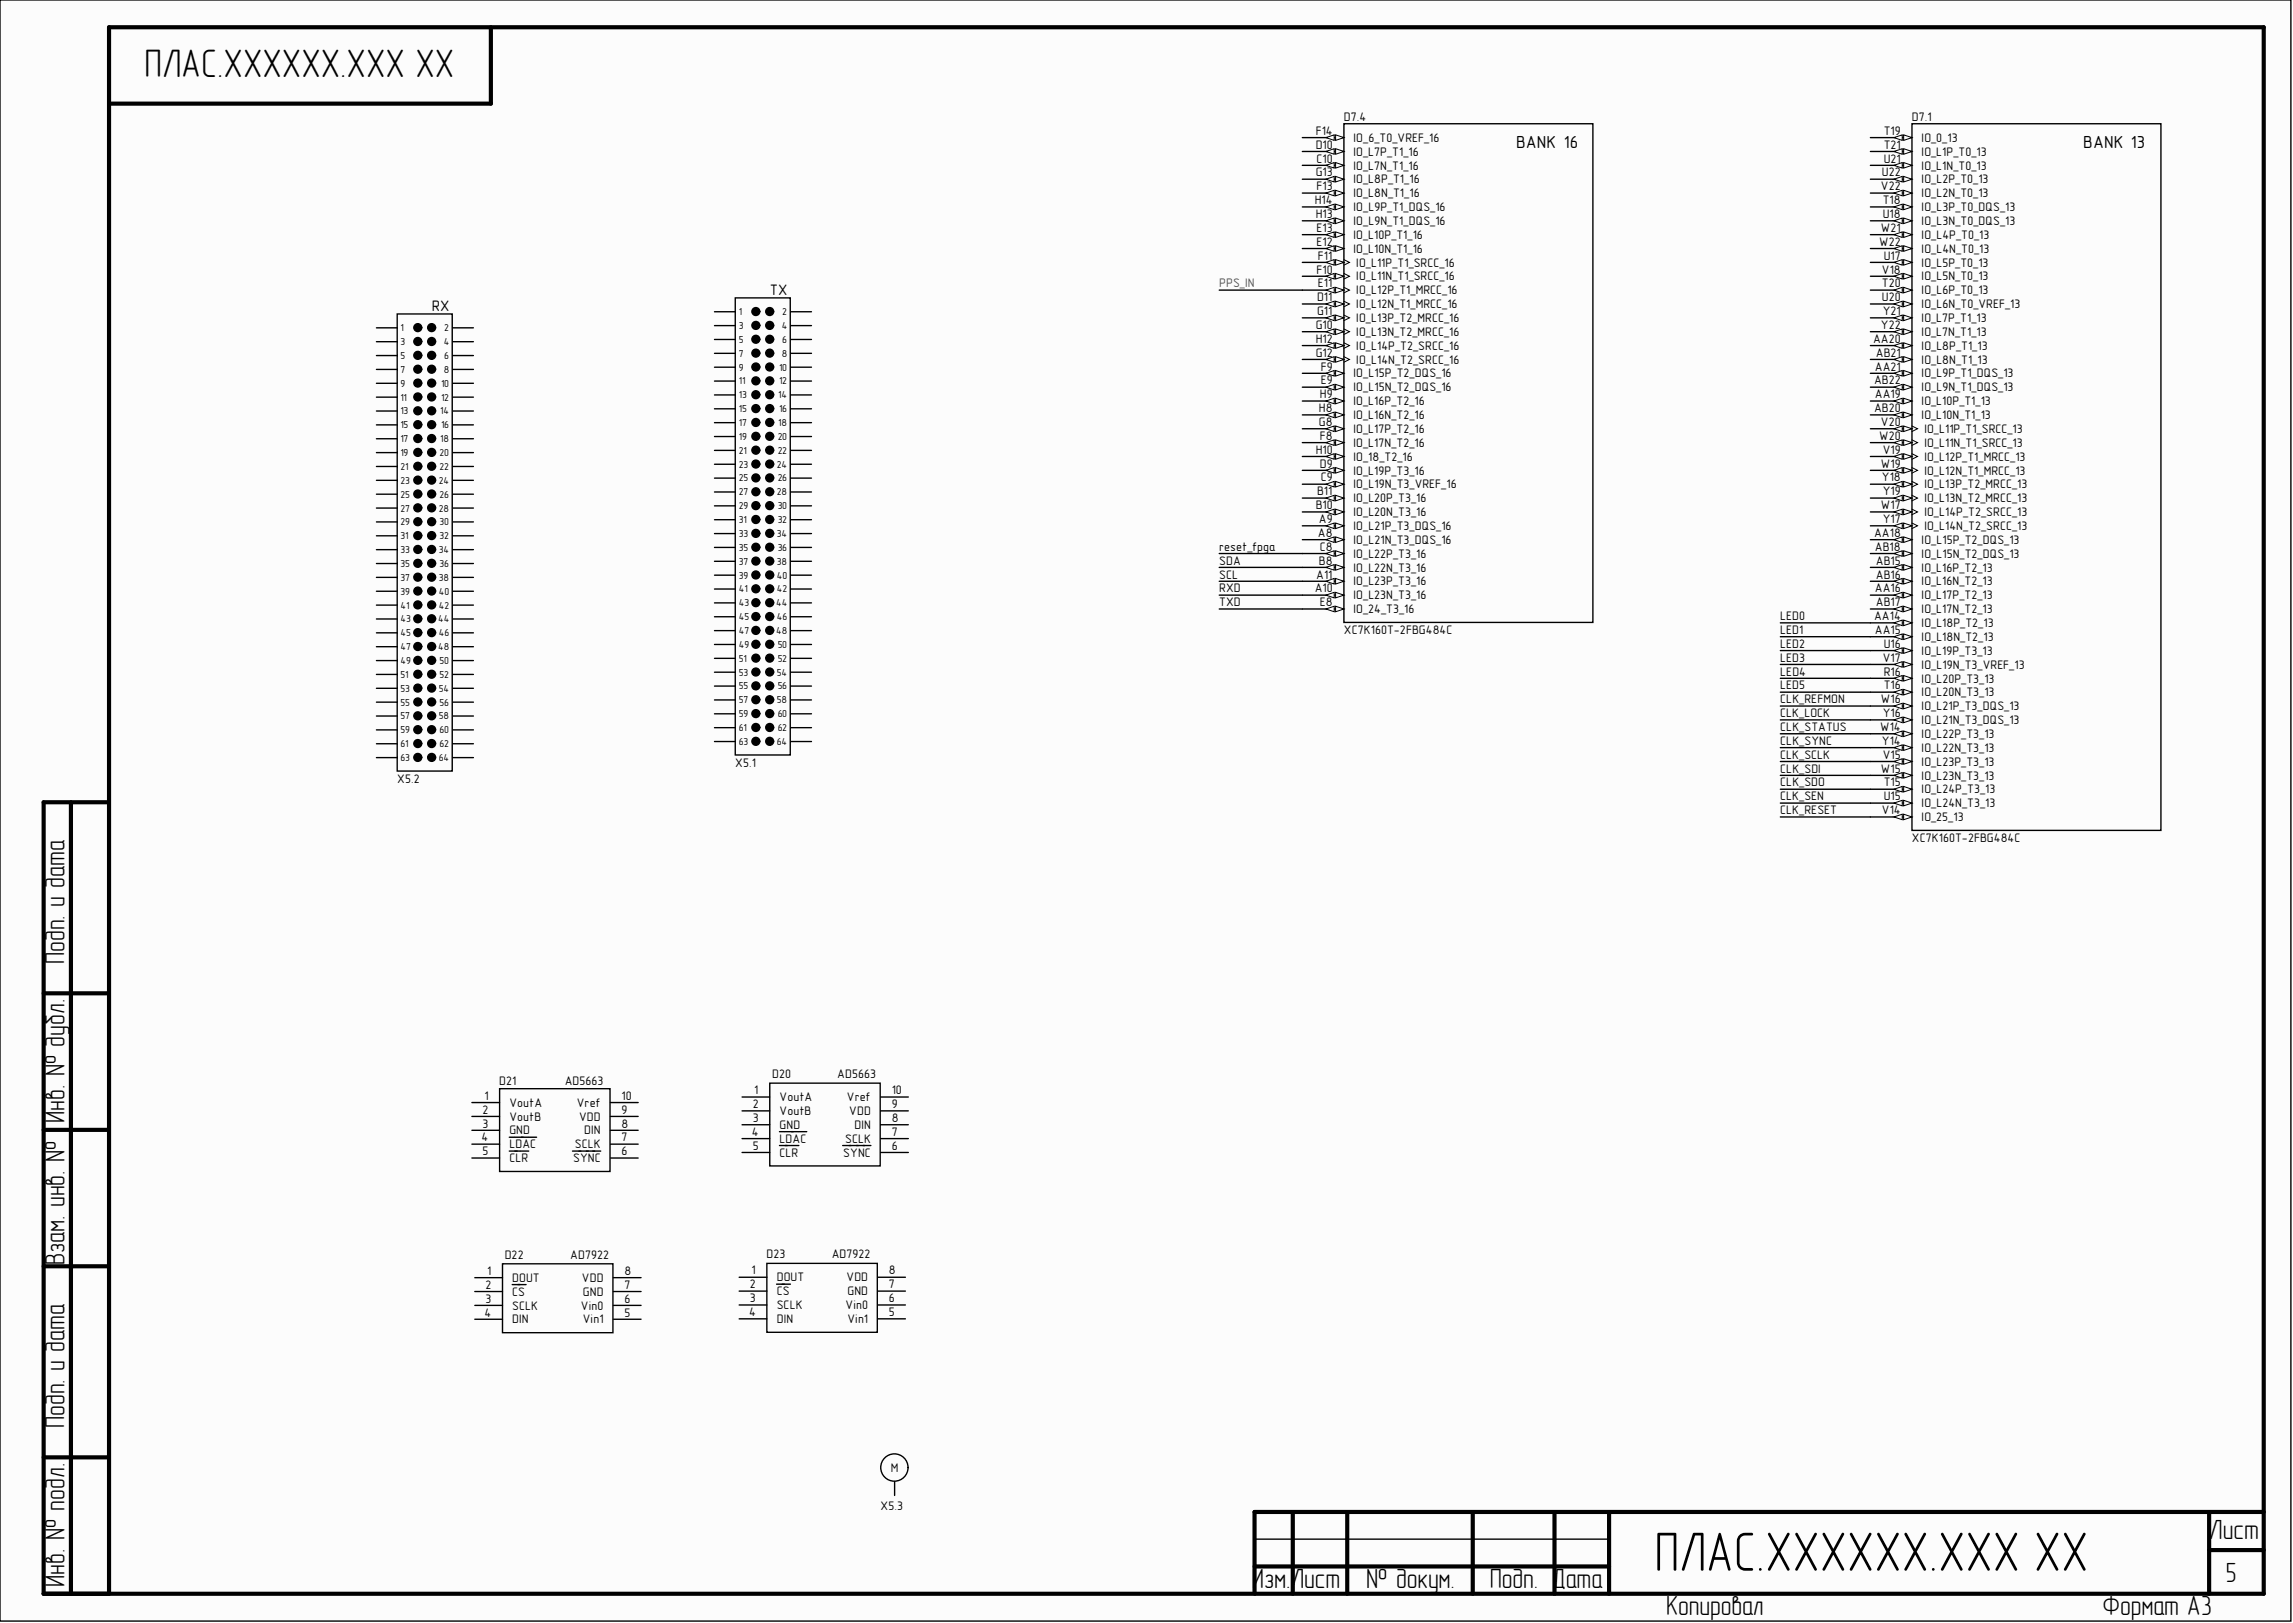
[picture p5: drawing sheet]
<svg xmlns="http://www.w3.org/2000/svg" width="420mm" height="297mm" viewBox="0 0 420 297" stroke-linecap="round" stroke-linejoin="round" font-family="sans-serif">
<defs><g id="words">
<text font-size="10.1" x="302.9" y="287.5">ПЛАС.ХХХХХХ.ХХХ ХХ</text>
<text font-size="7.3" x="26.5" y="14">ПЛАС.ХХХХХХ.ХХХ ХХ</text>
<g font-size="5.1">
<text x="11.8" y="176.4" transform="rotate(-90 11.8 176.4)">Подп. и дата</text>
<text x="11.8" y="205.5" transform="rotate(-90 11.8 205.5)">Инв. № дубл.</text>
<text x="11.8" y="231.6" transform="rotate(-90 11.8 231.6)">Взам. инв. №</text>
<text x="11.8" y="261.3" transform="rotate(-90 11.8 261.3)">Подп. и дата</text>
<text x="404.5" y="281.6">Лист</text>
<text x="11.8" y="290.4" transform="rotate(-90 11.8 290.4)">Инв. № подл.</text>
<text x="229.2" y="290.6">Изм.Лист</text>
<text x="250.1" y="290.6">№ докум.</text>
<text x="272.8" y="290.6">Подп. Дата</text>
<text x="407.5" y="289.6">5</text>
<text x="305" y="295.6">Копировал</text>
<text x="384.9" y="295.6">Формат А3</text>
</g>
<g font-size="3.2">
<text x="277.6" y="27.1">BANK 16</text>
<text x="381.4" y="27.1">BANK 13</text>
</g>
<g font-size="2.8">
<text x="140.9" y="53.9">TX</text>
<text x="79.1" y="56.9">RX</text>
</g>
<g font-size="2.3">
<text x="246" y="22.1">D7.4</text>
<text x="350" y="22.1">D7.1</text>
<text x="240.9" y="27.2">D10</text>
<text x="240.9" y="24.7">F14</text>
<text x="241" y="29.8">C10</text>
<text x="247.8" y="28.5">IO_L7P_T1_16</text>
<text x="247.8" y="26">IO_6_T0_VREF_16</text>
<text x="344.9" y="29.8">U21</text>
<text x="344.9" y="27.2">T21</text>
<text x="344.9" y="24.7">T19</text>
<text x="351.8" y="28.5">IO_L1P_T0_13</text>
<text x="351.8" y="26">IO_0_13</text>
<text x="240.9" y="32.3">G13</text>
<text x="241" y="34.8">F13</text>
<text x="247.8" y="33.6">IO_L8P_T1_16</text>
<text x="247.8" y="31">IO_L7N_T1_16</text>
<text x="344.4" y="34.8">V22</text>
<text x="344.5" y="32.3">U22</text>
<text x="351.8" y="33.6">IO_L2P_T0_13</text>
<text x="351.8" y="31">IO_L1N_T0_13</text>
<text x="240.7" y="37.4">H14</text>
<text x="240.9" y="39.9">H13</text>
<text x="247.8" y="41.2">IO_L9N_T1_DQS_16</text>
<text x="247.8" y="38.6">IO_L9P_T1_DQS_16</text>
<text x="247.8" y="36.1">IO_L8N_T1_16</text>
<text x="344.7" y="39.9">U18</text>
<text x="344.7" y="37.4">T18</text>
<text x="351.8" y="41.2">IO_L3N_T0_DQS_13</text>
<text x="351.8" y="38.6">IO_L3P_T0_DQS_13</text>
<text x="351.8" y="36.1">IO_L2N_T0_13</text>
<text x="241" y="45">E12</text>
<text x="241" y="42.4">E13</text>
<text x="241.3" y="47.5">F11</text>
<text x="247.8" y="46.3">IO_L10N_T1_16</text>
<text x="247.8" y="43.7">IO_L10P_T1_16</text>
<text x="344" y="45">W22</text>
<text x="344.4" y="42.4">W21</text>
<text x="344.9" y="47.5">U17</text>
<text x="351.8" y="46.3">IO_L4N_T0_13</text>
<text x="351.8" y="43.7">IO_L4P_T0_13</text>
<text x="241" y="50.1">F10</text>
<text x="241.3" y="52.6">E11</text>
<text x="248.3" y="53.9">IO_L12P_T1_MRCC_16</text>
<text x="248.3" y="51.3">IO_L11N_T1_SRCC_16</text>
<text x="248.3" y="48.8">IO_L11P_T1_SRCC_16</text>
<text x="344.5" y="52.6">T20</text>
<text x="344.5" y="50.1">V18</text>
<text x="351.8" y="53.9">IO_L6P_T0_13</text>
<text x="351.8" y="51.3">IO_L5N_T0_13</text>
<text x="351.8" y="48.8">IO_L5P_T0_13</text>
<text x="241.1" y="57.7">G11</text>
<text x="241.1" y="55.1">D11</text>
<text x="248.3" y="58.9">IO_L13P_T2_MRCC_16</text>
<text x="248.3" y="56.4">IO_L12N_T1_MRCC_16</text>
<text x="344.5" y="55.1">U20</text>
<text x="344.7" y="57.7">Y21</text>
<text x="351.8" y="58.9">IO_L7P_T1_13</text>
<text x="351.8" y="56.4">IO_L6N_T0_VREF_13</text>
<text x="240.9" y="65.3">G12</text>
<text x="240.9" y="62.7">H12</text>
<text x="240.9" y="60.2">G10</text>
<text x="248.3" y="64">IO_L14P_T2_SRCC_16</text>
<text x="248.3" y="61.5">IO_L13N_T2_MRCC_16</text>
<text x="342.9" y="62.7">AA20</text>
<text x="343.4" y="65.3">AB21</text>
<text x="344.4" y="60.2">Y22</text>
<text x="351.8" y="64">IO_L8P_T1_13</text>
<text x="351.8" y="61.5">IO_L7N_T1_13</text>
<text x="241.8" y="70.4">E9</text>
<text x="241.8" y="67.8">F9</text>
<text x="247.8" y="71.6">IO_L15N_T2_DQS_16</text>
<text x="247.8" y="69.1">IO_L15P_T2_DQS_16</text>
<text x="248.3" y="66.6">IO_L14N_T2_SRCC_16</text>
<text x="343.1" y="70.4">AB22</text>
<text x="343.3" y="67.8">AA21</text>
<text x="351.8" y="71.6">IO_L9N_T1_DQS_13</text>
<text x="351.8" y="69.1">IO_L9P_T1_DQS_13</text>
<text x="351.8" y="66.6">IO_L8N_T1_13</text>
<text x="241.5" y="78">G8</text>
<text x="241.5" y="75.4">H8</text>
<text x="241.6" y="72.9">H9</text>
<text x="247.8" y="76.7">IO_L16N_T2_16</text>
<text x="247.8" y="74.2">IO_L16P_T2_16</text>
<text x="343.1" y="75.4">AB20</text>
<text x="343.3" y="72.9">AA19</text>
<text x="344.4" y="78">V20</text>
<text x="351.8" y="76.7">IO_L10N_T1_13</text>
<text x="351.8" y="74.2">IO_L10P_T1_13</text>
<text x="240.9" y="83">H10</text>
<text x="241.6" y="80.5">F8</text>
<text x="247.8" y="81.8">IO_L17N_T2_16</text>
<text x="247.8" y="79.2">IO_L17P_T2_16</text>
<text x="344" y="80.5">W20</text>
<text x="344.7" y="83">V19</text>
<text x="352.3" y="81.8">IO_L11N_T1_SRCC_13</text>
<text x="352.3" y="79.2">IO_L11P_T1_SRCC_13</text>
<text x="241.6" y="85.6">D9</text>
<text x="241.8" y="88.1">C9</text>
<text x="247.8" y="89.4">IO_L19N_T3_VREF_16</text>
<text x="247.8" y="86.9">IO_L19P_T3_16</text>
<text x="247.8" y="84.3">IO_18_T2_16</text>
<text x="344.4" y="85.6">W19</text>
<text x="344.5" y="88.1">Y18</text>
<text x="352.3" y="89.4">IO_L13P_T2_MRCC_13</text>
<text x="352.3" y="86.9">IO_L12N_T1_MRCC_13</text>
<text x="352.3" y="84.3">IO_L12P_T1_MRCC_13</text>
<text x="240.9" y="93.2">B10</text>
<text x="241.1" y="90.7">B11</text>
<text x="241.5" y="95.7">A9</text>
<text x="247.8" y="94.5">IO_L20N_T3_16</text>
<text x="247.8" y="91.9">IO_L20P_T3_16</text>
<text x="344.4" y="93.2">W17</text>
<text x="344.7" y="95.7">Y17</text>
<text x="344.7" y="90.7">Y19</text>
<text x="352.3" y="94.5">IO_L14P_T2_SRCC_13</text>
<text x="352.3" y="91.9">IO_L13N_T2_MRCC_13</text>
<text x="223.2" y="100.8">reset_fpga</text>
<text x="241.3" y="98.3">A8</text>
<text x="241.6" y="100.8">C8</text>
<text x="247.8" y="99.5">IO_L21N_T3_DQS_16</text>
<text x="247.8" y="97">IO_L21P_T3_DQS_16</text>
<text x="343.1" y="98.3">AA18</text>
<text x="343.3" y="100.8">AB18</text>
<text x="351.8" y="99.5">IO_L15P_T2_DQS_13</text>
<text x="352.3" y="97">IO_L14N_T2_SRCC_13</text>
<text x="223.2" y="103.3">SDA</text>
<text x="223.2" y="105.9">SCL</text>
<text x="241" y="105.9">A11</text>
<text x="241.5" y="103.3">B8</text>
<text x="247.8" y="107.1">IO_L23P_T3_16</text>
<text x="247.8" y="104.6">IO_L22N_T3_16</text>
<text x="247.8" y="102.1">IO_L22P_T3_16</text>
<text x="343.4" y="105.9">AB16</text>
<text x="343.4" y="103.3">AB15</text>
<text x="351.8" y="107.1">IO_L16N_T2_13</text>
<text x="351.8" y="104.6">IO_L16P_T2_13</text>
<text x="351.8" y="102.1">IO_L15N_T2_DQS_13</text>
<text x="223.2" y="108.4">RXD</text>
<text x="223.2" y="111">TXD</text>
<text x="240.7" y="108.4">A10</text>
<text x="241.6" y="111">E8</text>
<text x="247.8" y="112.2">IO_24_T3_16</text>
<text x="247.8" y="109.7">IO_L23N_T3_16</text>
<text x="325.9" y="113.5">LED0</text>
<text x="343.1" y="113.5">AA14</text>
<text x="343.3" y="108.4">AA16</text>
<text x="343.4" y="111">AB17</text>
<text x="351.8" y="112.2">IO_L17N_T2_13</text>
<text x="351.8" y="109.7">IO_L17P_T2_13</text>
<text x="246" y="116">XC7K160T-2FBG484C</text>
<text x="325.9" y="116">LED1</text>
<text x="325.9" y="118.6">LED2</text>
<text x="343.3" y="116">AA15</text>
<text x="344.9" y="118.6">U16</text>
<text x="351.8" y="119.8">IO_L19P_T3_13</text>
<text x="351.8" y="117.3">IO_L18N_T2_13</text>
<text x="351.8" y="114.8">IO_L18P_T2_13</text>
<text x="325.9" y="121.1">LED3</text>
<text x="325.9" y="123.6">LED4</text>
<text x="344.7" y="121.1">V17</text>
<text x="344.9" y="123.6">R16</text>
<text x="351.8" y="124.9">IO_L20P_T3_13</text>
<text x="351.8" y="122.4">IO_L19N_T3_VREF_13</text>
<text x="325.9" y="128.7">CLK_REFMON</text>
<text x="325.9" y="131.3">CLK_LOCK</text>
<text x="325.9" y="126.2">LED5</text>
<text x="344.4" y="128.7">W16</text>
<text x="344.7" y="131.3">Y16</text>
<text x="344.9" y="126.2">T16</text>
<text x="351.8" y="130">IO_L21P_T3_DQS_13</text>
<text x="351.8" y="127.4">IO_L20N_T3_13</text>
<text x="325.9" y="133.8">CLK_STATUS</text>
<text x="325.9" y="136.3">CLK_SYNC</text>
<text x="344.2" y="133.8">W14</text>
<text x="344.5" y="136.3">Y14</text>
<text x="351.8" y="137.6">IO_L22N_T3_13</text>
<text x="351.8" y="135.1">IO_L22P_T3_13</text>
<text x="351.8" y="132.5">IO_L21N_T3_DQS_13</text>
<text x="72.7" y="143.3">X5.2</text>
<text x="134.6" y="140.3">X5.1</text>
<text x="325.9" y="138.9">CLK_SCLK</text>
<text x="325.9" y="141.4">CLK_SDI</text>
<text x="325.9" y="143.9">CLK_SDO</text>
<text x="344.4" y="141.4">W15</text>
<text x="344.7" y="138.9">V15</text>
<text x="344.9" y="143.9">T15</text>
<text x="351.8" y="142.7">IO_L23N_T3_13</text>
<text x="351.8" y="140.1">IO_L23P_T3_13</text>
<text x="325.9" y="146.5">CLK_SEN</text>
<text x="325.9" y="149">CLK_RESET</text>
<text x="344.5" y="149">V14</text>
<text x="344.9" y="146.5">U15</text>
<text x="351.8" y="147.7">IO_L24N_T3_13</text>
<text x="351.8" y="145.2">IO_L24P_T3_13</text>
<text x="350" y="154.1">XC7K160T-2FBG484C</text>
<text x="351.8" y="150.3">IO_25_13</text>
<text x="141.4" y="197.3">D20</text>
<text x="153.3" y="197.3">AD5663</text>
<text x="88.4" y="203.8">2</text>
<text x="88.7" y="201.3">1</text>
<text x="91.4" y="198.5">D21</text>
<text x="93.3" y="202.6">VoutA</text>
<text x="103.4" y="198.5">AD5663</text>
<text x="105.6" y="202.6">Vref</text>
<text x="113.8" y="203.8">9</text>
<text x="113.8" y="201.3">10</text>
<text x="137.8" y="202.8">2</text>
<text x="138.1" y="200.3">1</text>
<text x="142.7" y="201.5">VoutA</text>
<text x="155.1" y="201.5">Vref</text>
<text x="163.3" y="202.8">9</text>
<text x="163.3" y="200.3">10</text>
<text x="88.2" y="208.9">4</text>
<text x="88.4" y="206.4">3</text>
<text x="93.3" y="205.1">VoutB</text>
<text x="93.3" y="207.6">GND</text>
<text x="106" y="205.1">VDD</text>
<text x="107" y="207.6">DIN</text>
<text x="113.8" y="208.9">7</text>
<text x="113.8" y="206.4">8</text>
<text x="137.6" y="207.9">4</text>
<text x="137.8" y="205.3">3</text>
<text x="142.7" y="204.1">VoutB</text>
<text x="142.7" y="206.6">GND</text>
<text x="142.7" y="209.1">LDAC</text>
<text x="154.7" y="209.1">SCLK</text>
<text x="155.5" y="204.1">VDD</text>
<text x="156.4" y="206.6">DIN</text>
<text x="163.3" y="207.9">7</text>
<text x="163.3" y="205.3">8</text>
<text x="88.4" y="211.4">5</text>
<text x="93.3" y="210.2">LDAC</text>
<text x="93.3" y="212.7">CLR</text>
<text x="104.9" y="212.7">SYNC</text>
<text x="105.3" y="210.2">SCLK</text>
<text x="113.8" y="211.4">6</text>
<text x="137.8" y="210.4">5</text>
<text x="142.7" y="211.7">CLR</text>
<text x="154.4" y="211.7">SYNC</text>
<text x="163.3" y="210.4">6</text>
<text x="89.2" y="233.3">1</text>
<text x="92.4" y="230.5">D22</text>
<text x="104.4" y="230.5">AD7922</text>
<text x="114.3" y="233.3">8</text>
<text x="137.6" y="233.3">1</text>
<text x="140.3" y="230.3">D23</text>
<text x="152.3" y="230.3">AD7922</text>
<text x="162.8" y="233.3">8</text>
<text x="88.9" y="235.9">2</text>
<text x="88.9" y="238.4">3</text>
<text x="93.8" y="237.1">CS</text>
<text x="93.8" y="234.6">DOUT</text>
<text x="93.8" y="239.7">SCLK</text>
<text x="106.4" y="239.7">Vin0</text>
<text x="106.5" y="234.6">VDD</text>
<text x="106.7" y="237.1">GND</text>
<text x="114.3" y="238.4">6</text>
<text x="114.3" y="235.9">7</text>
<text x="137.3" y="235.8">2</text>
<text x="137.3" y="238.3">3</text>
<text x="142.2" y="237.1">CS</text>
<text x="142.2" y="234.5">DOUT</text>
<text x="142.2" y="239.6">SCLK</text>
<text x="154.8" y="239.6">Vin0</text>
<text x="155" y="234.5">VDD</text>
<text x="155.1" y="237.1">GND</text>
<text x="162.8" y="238.3">6</text>
<text x="162.8" y="235.8">7</text>
<text x="88.7" y="241">4</text>
<text x="93.8" y="242.2">DIN</text>
<text x="106.7" y="242.2">Vin1</text>
<text x="114.3" y="241">5</text>
<text x="137.1" y="240.9">4</text>
<text x="142.2" y="242.1">DIN</text>
<text x="155.1" y="242.1">Vin1</text>
<text x="162.8" y="240.9">5</text>
<text x="163.1" y="269.5">M</text>
<text x="161.2" y="276.3">X5.3</text>
</g>
<text font-size="2.3" fill="#535353" x="223.2" y="52.6">PPS_IN</text>
<g font-size="1.9">
<text x="135.3" y="57.7">1</text>
<text x="143.2" y="57.7">2</text>
<text x="73.3" y="60.6">1</text>
<text x="73.3" y="63.2">3</text>
<text x="73.3" y="65.7">5</text>
<text x="81.3" y="63.2">4</text>
<text x="81.3" y="60.6">2</text>
<text x="81.3" y="65.7">6</text>
<text x="135.3" y="60.2">3</text>
<text x="135.3" y="62.7">5</text>
<text x="135.3" y="65.3">7</text>
<text x="143.1" y="60.2">4</text>
<text x="143.1" y="65.3">8</text>
<text x="143.2" y="62.7">6</text>
<text x="73.3" y="68.2">7</text>
<text x="73.3" y="70.8">9</text>
<text x="80.7" y="70.8">10</text>
<text x="81.3" y="68.2">8</text>
<text x="135.3" y="67.8">9</text>
<text x="135.3" y="70.4">11</text>
<text x="142.6" y="67.8">10</text>
<text x="142.6" y="70.4">12</text>
<text x="73.3" y="73.3">11</text>
<text x="73.3" y="75.9">13</text>
<text x="80.6" y="75.9">14</text>
<text x="80.7" y="73.3">12</text>
<text x="135.3" y="72.9">13</text>
<text x="135.3" y="75.4">15</text>
<text x="135.3" y="78">17</text>
<text x="142.5" y="72.9">14</text>
<text x="142.5" y="78">18</text>
<text x="142.6" y="75.4">16</text>
<text x="73.3" y="78.4">15</text>
<text x="73.3" y="80.9">17</text>
<text x="73.3" y="83.5">19</text>
<text x="80.5" y="83.5">20</text>
<text x="80.6" y="80.9">18</text>
<text x="80.7" y="78.4">16</text>
<text x="135.3" y="80.5">19</text>
<text x="135.3" y="83">21</text>
<text x="142.4" y="80.5">20</text>
<text x="142.4" y="83">22</text>
<text x="73.3" y="86">21</text>
<text x="73.3" y="88.5">23</text>
<text x="80.3" y="88.5">24</text>
<text x="80.5" y="86">22</text>
<text x="135.3" y="88.1">25</text>
<text x="135.3" y="85.6">23</text>
<text x="142.2" y="85.6">24</text>
<text x="142.4" y="88.1">26</text>
<text x="73.3" y="91.1">25</text>
<text x="73.3" y="93.6">27</text>
<text x="80.3" y="93.6">28</text>
<text x="80.5" y="91.1">26</text>
<text x="135.3" y="90.7">27</text>
<text x="135.3" y="93.2">29</text>
<text x="135.3" y="95.7">31</text>
<text x="142.2" y="90.7">28</text>
<text x="142.4" y="93.2">30</text>
<text x="142.4" y="95.7">32</text>
<text x="73.3" y="96.2">29</text>
<text x="73.3" y="98.7">31</text>
<text x="73.3" y="101.2">33</text>
<text x="80.3" y="101.2">34</text>
<text x="80.5" y="96.2">30</text>
<text x="80.5" y="98.7">32</text>
<text x="135.3" y="98.3">33</text>
<text x="135.3" y="100.8">35</text>
<text x="142.2" y="98.3">34</text>
<text x="142.4" y="100.8">36</text>
<text x="73.3" y="103.8">35</text>
<text x="73.3" y="106.3">37</text>
<text x="80.3" y="106.3">38</text>
<text x="80.5" y="103.8">36</text>
<text x="135.3" y="103.3">37</text>
<text x="135.3" y="105.9">39</text>
<text x="142.2" y="103.3">38</text>
<text x="142.2" y="105.9">40</text>
<text x="73.3" y="108.8">39</text>
<text x="73.3" y="111.4">41</text>
<text x="73.3" y="113.9">43</text>
<text x="80.2" y="113.9">44</text>
<text x="80.3" y="108.8">40</text>
<text x="80.3" y="111.4">42</text>
<text x="135.3" y="108.4">41</text>
<text x="135.3" y="111">43</text>
<text x="135.3" y="113.5">45</text>
<text x="142.1" y="111">44</text>
<text x="142.2" y="108.4">42</text>
<text x="142.2" y="113.5">46</text>
<text x="73.3" y="116.5">45</text>
<text x="73.3" y="119">47</text>
<text x="80.2" y="119">48</text>
<text x="80.3" y="116.5">46</text>
<text x="135.3" y="116">47</text>
<text x="135.3" y="118.6">49</text>
<text x="142.1" y="116">48</text>
<text x="142.4" y="118.6">50</text>
<text x="73.3" y="121.5">49</text>
<text x="73.3" y="124.1">51</text>
<text x="80.5" y="121.5">50</text>
<text x="80.5" y="124.1">52</text>
<text x="135.3" y="121.1">51</text>
<text x="135.3" y="123.6">53</text>
<text x="142.2" y="123.6">54</text>
<text x="142.4" y="121.1">52</text>
<text x="73.3" y="126.6">53</text>
<text x="73.3" y="129.1">55</text>
<text x="73.3" y="131.7">57</text>
<text x="80.3" y="126.6">54</text>
<text x="80.3" y="131.7">58</text>
<text x="80.5" y="129.1">56</text>
<text x="135.3" y="126.2">55</text>
<text x="135.3" y="128.7">57</text>
<text x="135.3" y="131.3">59</text>
<text x="142.2" y="128.7">58</text>
<text x="142.4" y="126.2">56</text>
<text x="142.4" y="131.3">60</text>
<text x="73.3" y="134.2">59</text>
<text x="73.3" y="136.8">61</text>
<text x="80.5" y="134.2">60</text>
<text x="80.5" y="136.8">62</text>
<text x="135.3" y="136.3">63</text>
<text x="135.3" y="133.8">61</text>
<text x="142.2" y="136.3">64</text>
<text x="142.4" y="133.8">62</text>
<text x="73.3" y="139.3">63</text>
<text x="80.3" y="139.3">64</text>
</g>
</g></defs>
<path d="M0 0h419.3v296.6h-419.3z" fill="#fcfcfc"/>
<g fill="none" stroke="#000" stroke-width=".76">
<path d="M89.9 5v14h-69.9M13 146.8v144.9M20 146.8h-12v144.9h406.4v-286.7h-394.4v286.7M8 181.8h12M8 206.8h12M8 231.8h12M8 266.7h12M236.7 276.7v15M246.7 276.7v15M269.6 276.7v15M284.6 276.7v15M294.6 276.7v15"/>
<path d="M404.5 276.7v15M414.4 276.7h-184.7v15M229.7 286.7h64.9M404.5 283.7h9.9"/>
</g>
<g fill="none" stroke="#000" stroke-width=".25">
<path d="M0 0h419.4v296.7h-419.4zM246 22.6h45.6v91.3h-45.6zM68.9 60h3.8M72.7 57.5h10.1v83.6h-10.1zM82.9 60h3.8M130.8 57.1h3.8M130.8 59.6h3.8M134.6 54.5h10.1v83.7h-10.1zM144.8 57.1h3.8M144.8 59.6h3.8M68.9 62.5h3.8M68.9 65.1h3.8"/>
<path d="M68.9 67.6h3.8M68.9 70.1h3.8M68.9 72.7h3.8M68.9 75.2h3.8M68.9 77.8h3.8M82.9 62.5h3.8M82.9 65.1h3.8M82.9 67.6h3.8M82.9 70.1h3.8M82.9 72.7h3.8M82.9 75.2h3.8M82.9 77.8h3.8"/>
<path d="M130.8 62.1h3.8M130.8 64.7h3.8M130.8 67.2h3.8M130.8 69.7h3.8M130.8 72.3h3.8M130.8 74.8h3.8M130.8 77.4h3.8M130.8 79.9h3.8M144.8 62.1h3.8M144.8 64.7h3.8M144.8 67.2h3.8M144.8 69.7h3.8"/>
<path d="M144.8 72.3h3.8M144.8 74.8h3.8M144.8 77.4h3.8M144.8 79.9h3.8M68.9 80.3h3.8M68.9 82.8h3.8M68.9 85.4h3.8M68.9 87.9h3.8M68.9 90.4h3.8M68.9 93h3.8M68.9 95.5h3.8M68.9 98.1h3.8"/>
<path d="M82.9 80.3h3.8M82.9 82.8h3.8M82.9 85.4h3.8M82.9 87.9h3.8M82.9 90.4h3.8M82.9 93h3.8M82.9 95.5h3.8M82.9 98.1h3.8M130.8 82.4h3.8M130.8 85h3.8M130.8 87.5h3.8M130.8 90h3.8"/>
<path d="M130.8 92.6h3.8M130.8 95.1h3.8M130.8 97.7h3.8M144.8 82.4h3.8M144.8 85h3.8M144.8 87.5h3.8M144.8 90h3.8M144.8 92.6h3.8M144.8 95.1h3.8M144.8 97.7h3.8M68.9 100.6h3.8M68.9 103.1h3.8"/>
<path d="M68.9 105.7h3.8M68.9 108.2h3.8M68.9 110.7h3.8M68.9 113.3h3.8M68.9 115.8h3.8M68.9 118.4h3.8M82.9 100.6h3.8M82.9 103.1h3.8M82.9 105.7h3.8M82.9 108.2h3.8M82.9 110.7h3.8M82.9 113.3h3.8"/>
<path d="M82.9 115.8h3.8M82.9 118.4h3.8M130.8 100.2h3.8M130.8 102.7h3.8M130.8 105.3h3.8M130.8 107.8h3.8M130.8 110.3h3.8M130.8 112.9h3.8M130.8 115.4h3.8M130.8 118h3.8M144.8 100.2h3.8M144.8 102.7h3.8"/>
<path d="M144.8 105.3h3.8M144.8 107.8h3.8M144.8 110.3h3.8M144.8 112.9h3.8M144.8 115.4h3.8M144.8 118h3.8M238.4 111.5h7.6M68.9 120.9h3.8M68.9 123.4h3.8M68.9 126h3.8M68.9 128.5h3.8M68.9 131h3.8"/>
<path d="M68.9 133.6h3.8M68.9 136.1h3.8M68.9 138.7h3.8M82.9 120.9h3.8M82.9 123.4h3.8M82.9 126h3.8M82.9 128.5h3.8M82.9 131h3.8M82.9 133.6h3.8M82.9 136.1h3.8M82.9 138.7h3.8M130.8 120.5h3.8"/>
<path d="M130.8 123h3.8M130.8 125.6h3.8M130.8 128.1h3.8M130.8 130.6h3.8M130.8 135.7h3.8M130.8 133.2h3.8M144.8 120.5h3.8M144.8 123h3.8M144.8 125.6h3.8M144.8 128.1h3.8M144.8 130.6h3.8M144.8 135.7h3.8"/>
<path d="M144.8 133.2h3.8M91.5 199.3h20.2v15.1h-20.2zM140.9 198.2h20.2v15.2h-20.2zM86.4 204.3h5.1M86.4 201.8h5.1M86.4 206.9h5.1M86.4 209.4h5.1M86.4 211.9h5.1M93.2 208.1h1M93.2 210.7h2M94.3 208.1h2.4M95.3 210.7h1.5"/>
<path d="M96.8 208.1h1.4M104.8 210.7h5.2M111.8 204.3h5M111.8 201.8h5M111.8 206.9h5M111.8 209.4h5M111.8 211.9h5M135.9 203.3h5M135.9 200.8h5M135.9 205.8h5M135.9 208.4h5M135.9 210.9h5"/>
<path d="M142.7 207.1h.9M142.7 209.7h2M143.7 207.1h2.5M144.7 209.7h1.6M146.3 207.1h1.4M154.3 209.7h5.1M161.2 203.3h5.1M161.2 200.8h5.1M161.2 205.8h5.1M161.2 208.4h5.1M161.2 210.9h5.1M86.9 236.4h5.1"/>
<path d="M86.9 233.8h5.1M86.9 238.9h5.1M92 231.3h20.2v12.6h-20.2zM93.8 235.1h2.5M112.3 236.4h5.1M112.3 233.8h5.1M112.3 238.9h5.1M135.3 236.3h5.1M135.3 233.8h5.1M135.3 238.8h5.1M140.4 231.2h20.2v12.6h-20.2zM142.2 235h2.5"/>
<path d="M160.7 236.3h5.1M160.7 233.8h5.1M160.7 238.8h5.1M86.9 241.4h5.1M112.3 241.4h5.1M135.3 241.4h5.1M160.7 241.4h5.1M163.8 271.2v2.5M229.7 281.7h64.9"/>
<circle cx="163.7" cy="268.6" r="2.5"/>
</g>
<g fill="#000" stroke="#000" stroke-width=".25">
<circle cx="76.5" cy="60" r=".72"/>
<circle cx="79" cy="60" r=".72"/>
<circle cx="138.4" cy="59.6" r=".72"/>
<circle cx="138.4" cy="57" r=".72"/>
<circle cx="140.9" cy="59.6" r=".72"/>
<circle cx="140.9" cy="57" r=".72"/>
<circle cx="76.5" cy="62.5" r=".72"/>
<circle cx="76.5" cy="72.6" r=".72"/>
<circle cx="76.5" cy="75.2" r=".72"/>
<circle cx="76.5" cy="77.7" r=".72"/>
<circle cx="76.5" cy="65" r=".72"/>
<circle cx="76.5" cy="70.1" r=".72"/>
<circle cx="76.5" cy="67.6" r=".72"/>
<circle cx="79" cy="62.5" r=".72"/>
<circle cx="79" cy="72.6" r=".72"/>
<circle cx="79" cy="75.2" r=".72"/>
<circle cx="79" cy="77.7" r=".72"/>
<circle cx="79" cy="65" r=".72"/>
<circle cx="79" cy="70.1" r=".72"/>
<circle cx="79" cy="67.6" r=".72"/>
<circle cx="138.4" cy="74.8" r=".72"/>
<circle cx="138.4" cy="62.1" r=".72"/>
<circle cx="138.4" cy="69.7" r=".72"/>
<circle cx="138.4" cy="72.2" r=".72"/>
<circle cx="138.4" cy="64.6" r=".72"/>
<circle cx="138.4" cy="79.9" r=".72"/>
<circle cx="138.4" cy="67.2" r=".72"/>
<circle cx="138.4" cy="77.3" r=".72"/>
<circle cx="140.9" cy="74.8" r=".72"/>
<circle cx="140.9" cy="69.7" r=".72"/>
<circle cx="140.9" cy="62.1" r=".72"/>
<circle cx="140.9" cy="72.2" r=".72"/>
<circle cx="140.9" cy="64.6" r=".72"/>
<circle cx="140.9" cy="79.9" r=".72"/>
<circle cx="140.9" cy="67.2" r=".72"/>
<circle cx="140.9" cy="77.3" r=".72"/>
<circle cx="76.5" cy="95.5" r=".72"/>
<circle cx="76.5" cy="85.3" r=".72"/>
<circle cx="76.5" cy="82.8" r=".72"/>
<circle cx="76.5" cy="98" r=".72"/>
<circle cx="76.5" cy="87.9" r=".72"/>
<circle cx="76.5" cy="80.3" r=".72"/>
<circle cx="76.5" cy="92.9" r=".72"/>
<circle cx="76.5" cy="90.4" r=".72"/>
<circle cx="79" cy="95.5" r=".72"/>
<circle cx="79" cy="82.8" r=".72"/>
<circle cx="79" cy="85.3" r=".72"/>
<circle cx="79" cy="98" r=".72"/>
<circle cx="79" cy="87.9" r=".72"/>
<circle cx="79" cy="80.3" r=".72"/>
<circle cx="79" cy="92.9" r=".72"/>
<circle cx="79" cy="90.4" r=".72"/>
<circle cx="138.4" cy="92.5" r=".72"/>
<circle cx="138.4" cy="84.9" r=".72"/>
<circle cx="138.4" cy="82.4" r=".72"/>
<circle cx="138.4" cy="95.1" r=".72"/>
<circle cx="138.4" cy="87.5" r=".72"/>
<circle cx="138.4" cy="97.6" r=".72"/>
<circle cx="138.4" cy="90" r=".72"/>
<circle cx="140.9" cy="92.5" r=".72"/>
<circle cx="140.9" cy="82.4" r=".72"/>
<circle cx="140.9" cy="84.9" r=".72"/>
<circle cx="140.9" cy="95.1" r=".72"/>
<circle cx="140.9" cy="87.5" r=".72"/>
<circle cx="140.9" cy="97.6" r=".72"/>
<circle cx="140.9" cy="90" r=".72"/>
<circle cx="76.5" cy="110.7" r=".72"/>
<circle cx="76.5" cy="118.3" r=".72"/>
<circle cx="76.5" cy="108.2" r=".72"/>
<circle cx="76.5" cy="105.6" r=".72"/>
<circle cx="76.5" cy="115.8" r=".72"/>
<circle cx="76.5" cy="100.6" r=".72"/>
<circle cx="76.5" cy="103.1" r=".72"/>
<circle cx="76.5" cy="113.2" r=".72"/>
<circle cx="79" cy="110.7" r=".72"/>
<circle cx="79" cy="118.3" r=".72"/>
<circle cx="79" cy="105.6" r=".72"/>
<circle cx="79" cy="108.2" r=".72"/>
<circle cx="79" cy="115.8" r=".72"/>
<circle cx="79" cy="100.6" r=".72"/>
<circle cx="79" cy="103.1" r=".72"/>
<circle cx="79" cy="113.2" r=".72"/>
<circle cx="138.4" cy="107.8" r=".72"/>
<circle cx="138.4" cy="115.4" r=".72"/>
<circle cx="138.4" cy="117.9" r=".72"/>
<circle cx="138.4" cy="105.2" r=".72"/>
<circle cx="138.4" cy="110.3" r=".72"/>
<circle cx="138.4" cy="112.8" r=".72"/>
<circle cx="138.4" cy="102.7" r=".72"/>
<circle cx="138.4" cy="100.2" r=".72"/>
<circle cx="140.9" cy="117.9" r=".72"/>
<circle cx="140.9" cy="115.4" r=".72"/>
<circle cx="140.9" cy="107.8" r=".72"/>
<circle cx="140.9" cy="105.2" r=".72"/>
<circle cx="140.9" cy="110.3" r=".72"/>
<circle cx="140.9" cy="112.8" r=".72"/>
<circle cx="140.9" cy="102.7" r=".72"/>
<circle cx="140.9" cy="100.2" r=".72"/>
<circle cx="76.5" cy="131" r=".72"/>
<circle cx="76.5" cy="128.5" r=".72"/>
<circle cx="76.5" cy="120.9" r=".72"/>
<circle cx="76.5" cy="123.4" r=".72"/>
<circle cx="76.5" cy="133.5" r=".72"/>
<circle cx="76.5" cy="125.9" r=".72"/>
<circle cx="76.5" cy="138.6" r=".72"/>
<circle cx="76.5" cy="136.1" r=".72"/>
<circle cx="79" cy="131" r=".72"/>
<circle cx="79" cy="128.5" r=".72"/>
<circle cx="79" cy="120.9" r=".72"/>
<circle cx="79" cy="123.4" r=".72"/>
<circle cx="79" cy="133.5" r=".72"/>
<circle cx="79" cy="125.9" r=".72"/>
<circle cx="79" cy="138.6" r=".72"/>
<circle cx="79" cy="136.1" r=".72"/>
<circle cx="138.4" cy="128.1" r=".72"/>
<circle cx="138.4" cy="130.6" r=".72"/>
<circle cx="138.4" cy="120.5" r=".72"/>
<circle cx="138.4" cy="133.1" r=".72"/>
<circle cx="138.4" cy="125.5" r=".72"/>
<circle cx="138.4" cy="135.7" r=".72"/>
<circle cx="138.4" cy="123" r=".72"/>
<circle cx="140.9" cy="130.6" r=".72"/>
<circle cx="140.9" cy="128.1" r=".72"/>
<circle cx="140.9" cy="120.5" r=".72"/>
<circle cx="140.9" cy="133.1" r=".72"/>
<circle cx="140.9" cy="125.5" r=".72"/>
<circle cx="140.9" cy="135.7" r=".72"/>
<circle cx="140.9" cy="123" r=".72"/>
</g>
<path d="M244.5 110.9l1.5 .6-1.5 .5z" fill="#fcfcfc"/>
<path d="M244.5 110.9l1.5 .6-1.5 .5z" fill="none" stroke="#000" stroke-width=".18"/>
<path d="M242.7 111.5l1.6-.6v1.1z" fill="#fcfcfc"/>
<path d="M242.7 111.5l1.6-.6v1.1z" fill="none" stroke="#000" stroke-width=".18"/>
<path d="M238.4 108.9h7.6" fill="none" stroke="#000" stroke-width=".25"/>
<path d="M244.5 108.4l1.5 .5-1.5 .5z" fill="#fcfcfc"/>
<path d="M244.5 108.4l1.5 .5-1.5 .5z" fill="none" stroke="#000" stroke-width=".18"/>
<path d="M242.7 108.9l1.6-.5v1z" fill="#fcfcfc"/>
<path d="M242.7 108.9l1.6-.5v1z" fill="none" stroke="#000" stroke-width=".18"/>
<path d="M238.4 106.4h7.6" fill="none" stroke="#000" stroke-width=".25"/>
<path d="M244.5 105.9l1.5 .5-1.5 .5z" fill="#fcfcfc"/>
<path d="M244.5 105.9l1.5 .5-1.5 .5z" fill="none" stroke="#000" stroke-width=".18"/>
<path d="M242.7 106.4l1.6-.5v1z" fill="#fcfcfc"/>
<path d="M242.7 106.4l1.6-.5v1z" fill="none" stroke="#000" stroke-width=".18"/>
<path d="M238.4 103.8h7.6" fill="none" stroke="#000" stroke-width=".25"/>
<path d="M244.5 103.3l1.5 .5-1.5 .6z" fill="#fcfcfc"/>
<path d="M244.5 103.3l1.5 .5-1.5 .6z" fill="none" stroke="#000" stroke-width=".18"/>
<path d="M242.7 103.8l1.6-.5v1.1z" fill="#fcfcfc"/>
<path d="M242.7 103.8l1.6-.5v1.1z" fill="none" stroke="#000" stroke-width=".18"/>
<path d="M238.4 101.3h7.6" fill="none" stroke="#000" stroke-width=".25"/>
<path d="M244.5 100.8l1.5 .5-1.5 .5z" fill="#fcfcfc"/>
<path d="M244.5 100.8l1.5 .5-1.5 .5z" fill="none" stroke="#000" stroke-width=".18"/>
<path d="M242.7 101.3l1.6-.5v1z" fill="#fcfcfc"/>
<path d="M242.7 101.3l1.6-.5v1z" fill="none" stroke="#000" stroke-width=".18"/>
<path d="M238.4 98.8h7.6" fill="none" stroke="#000" stroke-width=".25"/>
<path d="M244.5 98.3l1.5 .5-1.5 .5z" fill="#fcfcfc"/>
<path d="M244.5 98.3l1.5 .5-1.5 .5z" fill="none" stroke="#000" stroke-width=".18"/>
<path d="M242.7 98.8l1.6-.5v1z" fill="#fcfcfc"/>
<path d="M242.7 98.8l1.6-.5v1z" fill="none" stroke="#000" stroke-width=".18"/>
<path d="M238.4 96.2h7.6" fill="none" stroke="#000" stroke-width=".25"/>
<path d="M244.5 95.7l1.5 .5-1.5 .5z" fill="#fcfcfc"/>
<path d="M244.5 95.7l1.5 .5-1.5 .5z" fill="none" stroke="#000" stroke-width=".18"/>
<path d="M242.7 96.2l1.6-.5v1z" fill="#fcfcfc"/>
<path d="M242.7 96.2l1.6-.5v1z" fill="none" stroke="#000" stroke-width=".18"/>
<path d="M238.4 93.7h7.6" fill="none" stroke="#000" stroke-width=".25"/>
<path d="M244.5 93.2l1.5 .5-1.5 .5z" fill="#fcfcfc"/>
<path d="M244.5 93.2l1.5 .5-1.5 .5z" fill="none" stroke="#000" stroke-width=".18"/>
<path d="M242.7 93.7l1.6-.5v1z" fill="#fcfcfc"/>
<path d="M242.7 93.7l1.6-.5v1z" fill="none" stroke="#000" stroke-width=".18"/>
<path d="M238.4 91.2h7.6" fill="none" stroke="#000" stroke-width=".25"/>
<path d="M244.5 90.7l1.5 .5-1.5 .5z" fill="#fcfcfc"/>
<path d="M244.5 90.7l1.5 .5-1.5 .5z" fill="none" stroke="#000" stroke-width=".18"/>
<path d="M242.7 91.2l1.6-.5v1z" fill="#fcfcfc"/>
<path d="M242.7 91.2l1.6-.5v1z" fill="none" stroke="#000" stroke-width=".18"/>
<path d="M238.4 88.6h7.6" fill="none" stroke="#000" stroke-width=".25"/>
<path d="M244.5 88.1l1.5 .5-1.5 .5z" fill="#fcfcfc"/>
<path d="M244.5 88.1l1.5 .5-1.5 .5z" fill="none" stroke="#000" stroke-width=".18"/>
<path d="M242.7 88.6l1.6-.5v1z" fill="#fcfcfc"/>
<path d="M242.7 88.6l1.6-.5v1z" fill="none" stroke="#000" stroke-width=".18"/>
<path d="M238.4 86.1h7.6" fill="none" stroke="#000" stroke-width=".25"/>
<path d="M244.5 85.6l1.5 .5-1.5 .5z" fill="#fcfcfc"/>
<path d="M244.5 85.6l1.5 .5-1.5 .5z" fill="none" stroke="#000" stroke-width=".18"/>
<path d="M242.7 86.1l1.6-.5v1z" fill="#fcfcfc"/>
<path d="M242.7 86.1l1.6-.5v1z" fill="none" stroke="#000" stroke-width=".18"/>
<path d="M238.4 83.5h7.6" fill="none" stroke="#000" stroke-width=".25"/>
<path d="M244.5 83l1.5 .5-1.5 .6z" fill="#fcfcfc"/>
<path d="M244.5 83l1.5 .5-1.5 .6z" fill="none" stroke="#000" stroke-width=".18"/>
<path d="M242.7 83.5l1.6-.5v1.1z" fill="#fcfcfc"/>
<path d="M242.7 83.5l1.6-.5v1.1z" fill="none" stroke="#000" stroke-width=".18"/>
<path d="M238.4 81h7.6" fill="none" stroke="#000" stroke-width=".25"/>
<path d="M244.5 80.5l1.5 .5-1.5 .5z" fill="#fcfcfc"/>
<path d="M244.5 80.5l1.5 .5-1.5 .5z" fill="none" stroke="#000" stroke-width=".18"/>
<path d="M242.7 81l1.6-.5v1z" fill="#fcfcfc"/>
<path d="M242.7 81l1.6-.5v1z" fill="none" stroke="#000" stroke-width=".18"/>
<path d="M238.4 78.5h7.6" fill="none" stroke="#000" stroke-width=".25"/>
<path d="M244.5 78l1.5 .5-1.5 .5z" fill="#fcfcfc"/>
<path d="M244.5 78l1.5 .5-1.5 .5z" fill="none" stroke="#000" stroke-width=".18"/>
<path d="M242.7 78.5l1.6-.5v1z" fill="#fcfcfc"/>
<path d="M242.7 78.5l1.6-.5v1z" fill="none" stroke="#000" stroke-width=".18"/>
<path d="M238.4 75.9h7.6" fill="none" stroke="#000" stroke-width=".25"/>
<path d="M244.5 75.4l1.5 .5-1.5 .5z" fill="#fcfcfc"/>
<path d="M244.5 75.4l1.5 .5-1.5 .5z" fill="none" stroke="#000" stroke-width=".18"/>
<path d="M242.7 75.9l1.6-.5v1z" fill="#fcfcfc"/>
<path d="M242.7 75.9l1.6-.5v1z" fill="none" stroke="#000" stroke-width=".18"/>
<path d="M238.4 73.4h7.6" fill="none" stroke="#000" stroke-width=".25"/>
<path d="M244.5 72.9l1.5 .5-1.5 .5z" fill="#fcfcfc"/>
<path d="M244.5 72.9l1.5 .5-1.5 .5z" fill="none" stroke="#000" stroke-width=".18"/>
<path d="M242.7 73.4l1.6-.5v1z" fill="#fcfcfc"/>
<path d="M242.7 73.4l1.6-.5v1z" fill="none" stroke="#000" stroke-width=".18"/>
<path d="M238.4 70.9h7.6" fill="none" stroke="#000" stroke-width=".25"/>
<path d="M244.5 70.4l1.5 .5-1.5 .5z" fill="#fcfcfc"/>
<path d="M244.5 70.4l1.5 .5-1.5 .5z" fill="none" stroke="#000" stroke-width=".18"/>
<path d="M242.7 70.9l1.6-.5v1z" fill="#fcfcfc"/>
<path d="M242.7 70.9l1.6-.5v1z" fill="none" stroke="#000" stroke-width=".18"/>
<path d="M238.4 68.3h7.6" fill="none" stroke="#000" stroke-width=".25"/>
<path d="M244.5 67.8l1.5 .5-1.5 .5z" fill="#fcfcfc"/>
<path d="M244.5 67.8l1.5 .5-1.5 .5z" fill="none" stroke="#000" stroke-width=".18"/>
<path d="M242.7 68.3l1.6-.5v1z" fill="#fcfcfc"/>
<path d="M242.7 68.3l1.6-.5v1zM246 65.3l1.1 .5-1.1 .5" fill="none" stroke="#000" stroke-width=".18"/>
<path d="M238.4 65.8h7.6" fill="none" stroke="#000" stroke-width=".25"/>
<path d="M244.5 65.3l1.5 .5-1.5 .5z" fill="#fcfcfc"/>
<path d="M244.5 65.3l1.5 .5-1.5 .5z" fill="none" stroke="#000" stroke-width=".18"/>
<path d="M242.7 65.8l1.6-.5v1z" fill="#fcfcfc"/>
<path d="M242.7 65.8l1.6-.5v1zM246 62.7l1.1 .5-1.1 .6" fill="none" stroke="#000" stroke-width=".18"/>
<path d="M238.4 63.2h7.6" fill="none" stroke="#000" stroke-width=".25"/>
<path d="M244.5 62.7l1.5 .5-1.5 .6z" fill="#fcfcfc"/>
<path d="M244.5 62.7l1.5 .5-1.5 .6z" fill="none" stroke="#000" stroke-width=".18"/>
<path d="M242.7 63.2l1.6-.5v1.1z" fill="#fcfcfc"/>
<path d="M242.7 63.2l1.6-.5v1.1zM246 60.2l1.1 .5-1.1 .5" fill="none" stroke="#000" stroke-width=".18"/>
<path d="M238.4 60.7h7.6" fill="none" stroke="#000" stroke-width=".25"/>
<path d="M244.5 60.2l1.5 .5-1.5 .5z" fill="#fcfcfc"/>
<path d="M244.5 60.2l1.5 .5-1.5 .5z" fill="none" stroke="#000" stroke-width=".18"/>
<path d="M242.7 60.7l1.6-.5v1z" fill="#fcfcfc"/>
<path d="M246 57.7l1.1 .5-1.1 .5M242.7 60.7l1.6-.5v1z" fill="none" stroke="#000" stroke-width=".18"/>
<path d="M238.4 58.2h7.6" fill="none" stroke="#000" stroke-width=".25"/>
<path d="M244.5 57.7l1.5 .5-1.5 .5z" fill="#fcfcfc"/>
<path d="M244.5 57.7l1.5 .5-1.5 .5z" fill="none" stroke="#000" stroke-width=".18"/>
<path d="M242.7 58.2l1.6-.5v1z" fill="#fcfcfc"/>
<path d="M242.7 58.2l1.6-.5v1zM246 55.1l1.1 .5-1.1 .5" fill="none" stroke="#000" stroke-width=".18"/>
<path d="M238.4 55.6h7.6" fill="none" stroke="#000" stroke-width=".25"/>
<path d="M244.5 55.1l1.5 .5-1.5 .5z" fill="#fcfcfc"/>
<path d="M244.5 55.1l1.5 .5-1.5 .5z" fill="none" stroke="#000" stroke-width=".18"/>
<path d="M242.7 55.6l1.6-.5v1z" fill="#fcfcfc"/>
<path d="M242.7 55.6l1.6-.5v1zM246 52.6l1.1 .5-1.1 .5" fill="none" stroke="#000" stroke-width=".18"/>
<path d="M238.4 53.1h7.6" fill="none" stroke="#000" stroke-width=".25"/>
<path d="M244.5 52.6l1.5 .5-1.5 .5z" fill="#fcfcfc"/>
<path d="M244.5 52.6l1.5 .5-1.5 .5z" fill="none" stroke="#000" stroke-width=".18"/>
<path d="M242.7 53.1l1.6-.5v1z" fill="#fcfcfc"/>
<path d="M242.7 53.1l1.6-.5v1zM246 50.1l1.1 .5-1.1 .5" fill="none" stroke="#000" stroke-width=".18"/>
<path d="M238.4 50.6h7.6" fill="none" stroke="#000" stroke-width=".25"/>
<path d="M244.5 50.1l1.5 .5-1.5 .5z" fill="#fcfcfc"/>
<path d="M244.5 50.1l1.5 .5-1.5 .5z" fill="none" stroke="#000" stroke-width=".18"/>
<path d="M242.7 50.6l1.6-.5v1z" fill="#fcfcfc"/>
<path d="M242.7 50.6l1.6-.5v1zM246 47.5l1.1 .5-1.1 .5" fill="none" stroke="#000" stroke-width=".18"/>
<path d="M238.4 48h7.6" fill="none" stroke="#000" stroke-width=".25"/>
<path d="M244.5 47.5l1.5 .5-1.5 .5z" fill="#fcfcfc"/>
<path d="M244.5 47.5l1.5 .5-1.5 .5z" fill="none" stroke="#000" stroke-width=".18"/>
<path d="M242.7 48l1.6-.5v1z" fill="#fcfcfc"/>
<path d="M242.7 48l1.6-.5v1z" fill="none" stroke="#000" stroke-width=".18"/>
<path d="M238.4 45.5h7.6" fill="none" stroke="#000" stroke-width=".25"/>
<path d="M244.5 45l1.5 .5-1.5 .5z" fill="#fcfcfc"/>
<path d="M244.5 45l1.5 .5-1.5 .5z" fill="none" stroke="#000" stroke-width=".18"/>
<path d="M242.7 45.5l1.6-.5v1z" fill="#fcfcfc"/>
<path d="M242.7 45.5l1.6-.5v1z" fill="none" stroke="#000" stroke-width=".18"/>
<path d="M238.4 42.9h7.6" fill="none" stroke="#000" stroke-width=".25"/>
<path d="M244.5 42.4l1.5 .5-1.5 .6z" fill="#fcfcfc"/>
<path d="M244.5 42.4l1.5 .5-1.5 .6z" fill="none" stroke="#000" stroke-width=".18"/>
<path d="M242.7 42.9l1.6-.5v1.1z" fill="#fcfcfc"/>
<path d="M242.7 42.9l1.6-.5v1.1z" fill="none" stroke="#000" stroke-width=".18"/>
<path d="M238.4 40.4h7.6" fill="none" stroke="#000" stroke-width=".25"/>
<path d="M244.5 39.9l1.5 .5-1.5 .5z" fill="#fcfcfc"/>
<path d="M244.5 39.9l1.5 .5-1.5 .5z" fill="none" stroke="#000" stroke-width=".18"/>
<path d="M242.7 40.4l1.6-.5v1z" fill="#fcfcfc"/>
<path d="M242.7 40.4l1.6-.5v1z" fill="none" stroke="#000" stroke-width=".18"/>
<path d="M238.4 37.9h7.6" fill="none" stroke="#000" stroke-width=".25"/>
<path d="M244.5 37.4l1.5 .5-1.5 .5z" fill="#fcfcfc"/>
<path d="M244.5 37.4l1.5 .5-1.5 .5z" fill="none" stroke="#000" stroke-width=".18"/>
<path d="M242.7 37.9l1.6-.5v1z" fill="#fcfcfc"/>
<path d="M242.7 37.9l1.6-.5v1z" fill="none" stroke="#000" stroke-width=".18"/>
<path d="M238.4 35.3h7.6" fill="none" stroke="#000" stroke-width=".25"/>
<path d="M244.5 34.8l1.5 .5-1.5 .5z" fill="#fcfcfc"/>
<path d="M244.5 34.8l1.5 .5-1.5 .5z" fill="none" stroke="#000" stroke-width=".18"/>
<path d="M242.7 35.3l1.6-.5v1z" fill="#fcfcfc"/>
<path d="M242.7 35.3l1.6-.5v1z" fill="none" stroke="#000" stroke-width=".18"/>
<path d="M238.4 32.8h7.6" fill="none" stroke="#000" stroke-width=".25"/>
<path d="M244.5 32.3l1.5 .5-1.5 .5z" fill="#fcfcfc"/>
<path d="M244.5 32.3l1.5 .5-1.5 .5z" fill="none" stroke="#000" stroke-width=".18"/>
<path d="M242.7 32.8l1.6-.5v1z" fill="#fcfcfc"/>
<path d="M242.7 32.8l1.6-.5v1z" fill="none" stroke="#000" stroke-width=".18"/>
<path d="M238.4 30.3h7.6" fill="none" stroke="#000" stroke-width=".25"/>
<path d="M244.5 29.8l1.5 .5-1.5 .5z" fill="#fcfcfc"/>
<path d="M244.5 29.8l1.5 .5-1.5 .5z" fill="none" stroke="#000" stroke-width=".18"/>
<path d="M242.7 30.3l1.6-.5v1z" fill="#fcfcfc"/>
<path d="M242.7 30.3l1.6-.5v1z" fill="none" stroke="#000" stroke-width=".18"/>
<path d="M238.4 27.7h7.6" fill="none" stroke="#000" stroke-width=".25"/>
<path d="M244.5 27.2l1.5 .5-1.5 .5z" fill="#fcfcfc"/>
<path d="M244.5 27.2l1.5 .5-1.5 .5z" fill="none" stroke="#000" stroke-width=".18"/>
<path d="M242.7 27.7l1.6-.5v1z" fill="#fcfcfc"/>
<path d="M242.7 27.7l1.6-.5v1z" fill="none" stroke="#000" stroke-width=".18"/>
<path d="M238.4 25.2h7.6" fill="none" stroke="#000" stroke-width=".25"/>
<path d="M244.5 24.7l1.5 .5-1.5 .5z" fill="#fcfcfc"/>
<path d="M244.5 24.7l1.5 .5-1.5 .5z" fill="none" stroke="#000" stroke-width=".18"/>
<path d="M242.7 25.2l1.6-.5v1z" fill="#fcfcfc"/>
<path d="M242.7 25.2l1.6-.5v1z" fill="none" stroke="#000" stroke-width=".18"/>
<path d="M350 22.6h45.6v129.4h-45.6zM342.4 149.5h7.6" fill="none" stroke="#000" stroke-width=".25"/>
<path d="M348.5 149l1.5 .5-1.5 .5z" fill="#fcfcfc"/>
<path d="M348.5 149l1.5 .5-1.5 .5z" fill="none" stroke="#000" stroke-width=".18"/>
<path d="M346.7 149.5l1.6-.5v1z" fill="#fcfcfc"/>
<path d="M346.7 149.5l1.6-.5v1z" fill="none" stroke="#000" stroke-width=".18"/>
<path d="M342.4 147h7.6" fill="none" stroke="#000" stroke-width=".25"/>
<path d="M348.5 146.5l1.5 .5-1.5 .5z" fill="#fcfcfc"/>
<path d="M348.5 146.5l1.5 .5-1.5 .5z" fill="none" stroke="#000" stroke-width=".18"/>
<path d="M346.7 147l1.6-.5v1z" fill="#fcfcfc"/>
<path d="M346.7 147l1.6-.5v1z" fill="none" stroke="#000" stroke-width=".18"/>
<path d="M342.4 144.4h7.6" fill="none" stroke="#000" stroke-width=".25"/>
<path d="M348.5 143.9l1.5 .5-1.5 .6z" fill="#fcfcfc"/>
<path d="M348.5 143.9l1.5 .5-1.5 .6z" fill="none" stroke="#000" stroke-width=".18"/>
<path d="M346.7 144.4l1.6-.5v1.1z" fill="#fcfcfc"/>
<path d="M346.7 144.4l1.6-.5v1.1z" fill="none" stroke="#000" stroke-width=".18"/>
<path d="M342.4 141.9h7.6" fill="none" stroke="#000" stroke-width=".25"/>
<path d="M348.5 141.4l1.5 .5-1.5 .5z" fill="#fcfcfc"/>
<path d="M348.5 141.4l1.5 .5-1.5 .5z" fill="none" stroke="#000" stroke-width=".18"/>
<path d="M346.7 141.9l1.6-.5v1z" fill="#fcfcfc"/>
<path d="M346.7 141.9l1.6-.5v1z" fill="none" stroke="#000" stroke-width=".18"/>
<path d="M342.4 139.4h7.6" fill="none" stroke="#000" stroke-width=".25"/>
<path d="M348.5 138.9l1.5 .5-1.5 .5z" fill="#fcfcfc"/>
<path d="M348.5 138.9l1.5 .5-1.5 .5z" fill="none" stroke="#000" stroke-width=".18"/>
<path d="M346.7 139.4l1.6-.5v1z" fill="#fcfcfc"/>
<path d="M346.7 139.4l1.6-.5v1z" fill="none" stroke="#000" stroke-width=".18"/>
<path d="M342.4 136.8h7.6" fill="none" stroke="#000" stroke-width=".25"/>
<path d="M348.5 136.3l1.5 .5-1.5 .5z" fill="#fcfcfc"/>
<path d="M348.5 136.3l1.5 .5-1.5 .5z" fill="none" stroke="#000" stroke-width=".18"/>
<path d="M346.7 136.8l1.6-.5v1z" fill="#fcfcfc"/>
<path d="M346.7 136.8l1.6-.5v1z" fill="none" stroke="#000" stroke-width=".18"/>
<path d="M342.4 134.3h7.6" fill="none" stroke="#000" stroke-width=".25"/>
<path d="M348.5 133.8l1.5 .5-1.5 .5z" fill="#fcfcfc"/>
<path d="M348.5 133.8l1.5 .5-1.5 .5z" fill="none" stroke="#000" stroke-width=".18"/>
<path d="M346.7 134.3l1.6-.5v1z" fill="#fcfcfc"/>
<path d="M346.7 134.3l1.6-.5v1z" fill="none" stroke="#000" stroke-width=".18"/>
<path d="M342.4 131.8h7.6" fill="none" stroke="#000" stroke-width=".25"/>
<path d="M348.5 131.2l1.5 .6-1.5 .5z" fill="#fcfcfc"/>
<path d="M348.5 131.2l1.5 .6-1.5 .5z" fill="none" stroke="#000" stroke-width=".18"/>
<path d="M346.7 131.8l1.6-.6v1.1z" fill="#fcfcfc"/>
<path d="M346.7 131.8l1.6-.6v1.1z" fill="none" stroke="#000" stroke-width=".18"/>
<path d="M342.4 129.2h7.6" fill="none" stroke="#000" stroke-width=".25"/>
<path d="M348.5 128.7l1.5 .5-1.5 .5z" fill="#fcfcfc"/>
<path d="M348.5 128.7l1.5 .5-1.5 .5z" fill="none" stroke="#000" stroke-width=".18"/>
<path d="M346.7 129.2l1.6-.5v1z" fill="#fcfcfc"/>
<path d="M346.7 129.2l1.6-.5v1z" fill="none" stroke="#000" stroke-width=".18"/>
<path d="M342.4 126.7h7.6" fill="none" stroke="#000" stroke-width=".25"/>
<path d="M348.5 126.2l1.5 .5-1.5 .5z" fill="#fcfcfc"/>
<path d="M348.5 126.2l1.5 .5-1.5 .5z" fill="none" stroke="#000" stroke-width=".18"/>
<path d="M346.7 126.7l1.6-.5v1z" fill="#fcfcfc"/>
<path d="M346.7 126.7l1.6-.5v1z" fill="none" stroke="#000" stroke-width=".18"/>
<path d="M342.4 124.1h7.6" fill="none" stroke="#000" stroke-width=".25"/>
<path d="M348.5 123.6l1.5 .5-1.5 .6z" fill="#fcfcfc"/>
<path d="M348.5 123.6l1.5 .5-1.5 .6z" fill="none" stroke="#000" stroke-width=".18"/>
<path d="M346.7 124.1l1.6-.5v1.1z" fill="#fcfcfc"/>
<path d="M346.7 124.1l1.6-.5v1.1z" fill="none" stroke="#000" stroke-width=".18"/>
<path d="M342.4 121.6h7.6" fill="none" stroke="#000" stroke-width=".25"/>
<path d="M348.5 121.1l1.5 .5-1.5 .5z" fill="#fcfcfc"/>
<path d="M348.5 121.1l1.5 .5-1.5 .5z" fill="none" stroke="#000" stroke-width=".18"/>
<path d="M346.7 121.6l1.6-.5v1z" fill="#fcfcfc"/>
<path d="M346.7 121.6l1.6-.5v1z" fill="none" stroke="#000" stroke-width=".18"/>
<path d="M342.4 119.1h7.6" fill="none" stroke="#000" stroke-width=".25"/>
<path d="M348.5 118.6l1.5 .5-1.5 .5z" fill="#fcfcfc"/>
<path d="M348.5 118.6l1.5 .5-1.5 .5z" fill="none" stroke="#000" stroke-width=".18"/>
<path d="M346.7 119.1l1.6-.5v1z" fill="#fcfcfc"/>
<path d="M346.7 119.1l1.6-.5v1z" fill="none" stroke="#000" stroke-width=".18"/>
<path d="M342.4 116.5h7.6" fill="none" stroke="#000" stroke-width=".25"/>
<path d="M348.5 116l1.5 .5-1.5 .5z" fill="#fcfcfc"/>
<path d="M348.5 116l1.5 .5-1.5 .5z" fill="none" stroke="#000" stroke-width=".18"/>
<path d="M346.7 116.5l1.6-.5v1z" fill="#fcfcfc"/>
<path d="M346.7 116.5l1.6-.5v1z" fill="none" stroke="#000" stroke-width=".18"/>
<path d="M342.4 114h7.6" fill="none" stroke="#000" stroke-width=".25"/>
<path d="M348.5 113.5l1.5 .5-1.5 .5z" fill="#fcfcfc"/>
<path d="M348.5 113.5l1.5 .5-1.5 .5z" fill="none" stroke="#000" stroke-width=".18"/>
<path d="M346.7 114l1.6-.5v1z" fill="#fcfcfc"/>
<path d="M346.7 114l1.6-.5v1z" fill="none" stroke="#000" stroke-width=".18"/>
<path d="M342.4 111.5h7.6" fill="none" stroke="#000" stroke-width=".25"/>
<path d="M348.5 110.9l1.5 .6-1.5 .5z" fill="#fcfcfc"/>
<path d="M348.5 110.9l1.5 .6-1.5 .5z" fill="none" stroke="#000" stroke-width=".18"/>
<path d="M346.7 111.5l1.6-.6v1.1z" fill="#fcfcfc"/>
<path d="M346.7 111.5l1.6-.6v1.1z" fill="none" stroke="#000" stroke-width=".18"/>
<path d="M342.4 108.9h7.6" fill="none" stroke="#000" stroke-width=".25"/>
<path d="M348.5 108.4l1.5 .5-1.5 .5z" fill="#fcfcfc"/>
<path d="M348.5 108.4l1.5 .5-1.5 .5z" fill="none" stroke="#000" stroke-width=".18"/>
<path d="M346.7 108.9l1.6-.5v1z" fill="#fcfcfc"/>
<path d="M346.7 108.9l1.6-.5v1z" fill="none" stroke="#000" stroke-width=".18"/>
<path d="M342.4 106.4h7.6" fill="none" stroke="#000" stroke-width=".25"/>
<path d="M348.5 105.9l1.5 .5-1.5 .5z" fill="#fcfcfc"/>
<path d="M348.5 105.9l1.5 .5-1.5 .5z" fill="none" stroke="#000" stroke-width=".18"/>
<path d="M346.7 106.4l1.6-.5v1z" fill="#fcfcfc"/>
<path d="M346.7 106.4l1.6-.5v1z" fill="none" stroke="#000" stroke-width=".18"/>
<path d="M342.4 103.8h7.6" fill="none" stroke="#000" stroke-width=".25"/>
<path d="M348.5 103.3l1.5 .5-1.5 .6z" fill="#fcfcfc"/>
<path d="M348.5 103.3l1.5 .5-1.5 .6z" fill="none" stroke="#000" stroke-width=".18"/>
<path d="M346.7 103.8l1.6-.5v1.1z" fill="#fcfcfc"/>
<path d="M346.7 103.8l1.6-.5v1.1z" fill="none" stroke="#000" stroke-width=".18"/>
<path d="M342.4 101.3h7.6" fill="none" stroke="#000" stroke-width=".25"/>
<path d="M348.5 100.8l1.5 .5-1.5 .5z" fill="#fcfcfc"/>
<path d="M348.5 100.8l1.5 .5-1.5 .5z" fill="none" stroke="#000" stroke-width=".18"/>
<path d="M346.7 101.3l1.6-.5v1z" fill="#fcfcfc"/>
<path d="M346.7 101.3l1.6-.5v1z" fill="none" stroke="#000" stroke-width=".18"/>
<path d="M342.4 98.8h7.6" fill="none" stroke="#000" stroke-width=".25"/>
<path d="M348.5 98.3l1.5 .5-1.5 .5z" fill="#fcfcfc"/>
<path d="M348.5 98.3l1.5 .5-1.5 .5z" fill="none" stroke="#000" stroke-width=".18"/>
<path d="M346.7 98.8l1.6-.5v1z" fill="#fcfcfc"/>
<path d="M346.7 98.8l1.6-.5v1zM350 95.7l1.1 .5-1.1 .5" fill="none" stroke="#000" stroke-width=".18"/>
<path d="M342.4 96.2h7.6" fill="none" stroke="#000" stroke-width=".25"/>
<path d="M348.5 95.7l1.5 .5-1.5 .5z" fill="#fcfcfc"/>
<path d="M348.5 95.7l1.5 .5-1.5 .5z" fill="none" stroke="#000" stroke-width=".18"/>
<path d="M346.7 96.2l1.6-.5v1z" fill="#fcfcfc"/>
<path d="M346.7 96.2l1.6-.5v1zM350 93.2l1.1 .5-1.1 .5" fill="none" stroke="#000" stroke-width=".18"/>
<path d="M342.4 93.7h7.6" fill="none" stroke="#000" stroke-width=".25"/>
<path d="M348.5 93.2l1.5 .5-1.5 .5z" fill="#fcfcfc"/>
<path d="M348.5 93.2l1.5 .5-1.5 .5z" fill="none" stroke="#000" stroke-width=".18"/>
<path d="M346.7 93.7l1.6-.5v1z" fill="#fcfcfc"/>
<path d="M346.7 93.7l1.6-.5v1zM350 90.7l1.1 .5-1.1 .5" fill="none" stroke="#000" stroke-width=".18"/>
<path d="M342.4 91.2h7.6" fill="none" stroke="#000" stroke-width=".25"/>
<path d="M348.5 90.7l1.5 .5-1.5 .5z" fill="#fcfcfc"/>
<path d="M348.5 90.7l1.5 .5-1.5 .5z" fill="none" stroke="#000" stroke-width=".18"/>
<path d="M346.7 91.2l1.6-.5v1z" fill="#fcfcfc"/>
<path d="M346.7 91.2l1.6-.5v1zM350 88.1l1.1 .5-1.1 .5" fill="none" stroke="#000" stroke-width=".18"/>
<path d="M342.4 88.6h7.6" fill="none" stroke="#000" stroke-width=".25"/>
<path d="M348.5 88.1l1.5 .5-1.5 .5z" fill="#fcfcfc"/>
<path d="M348.5 88.1l1.5 .5-1.5 .5z" fill="none" stroke="#000" stroke-width=".18"/>
<path d="M346.7 88.6l1.6-.5v1z" fill="#fcfcfc"/>
<path d="M346.7 88.6l1.6-.5v1zM350 85.6l1.1 .5-1.1 .5" fill="none" stroke="#000" stroke-width=".18"/>
<path d="M342.4 86.1h7.6" fill="none" stroke="#000" stroke-width=".25"/>
<path d="M348.5 85.6l1.5 .5-1.5 .5z" fill="#fcfcfc"/>
<path d="M348.5 85.6l1.5 .5-1.5 .5z" fill="none" stroke="#000" stroke-width=".18"/>
<path d="M346.7 86.1l1.6-.5v1z" fill="#fcfcfc"/>
<path d="M346.7 86.1l1.6-.5v1zM350 83l1.1 .5-1.1 .6" fill="none" stroke="#000" stroke-width=".18"/>
<path d="M342.4 83.5h7.6" fill="none" stroke="#000" stroke-width=".25"/>
<path d="M348.5 83l1.5 .5-1.5 .6z" fill="#fcfcfc"/>
<path d="M348.5 83l1.5 .5-1.5 .6z" fill="none" stroke="#000" stroke-width=".18"/>
<path d="M346.7 83.5l1.6-.5v1.1z" fill="#fcfcfc"/>
<path d="M346.7 83.5l1.6-.5v1.1zM350 80.5l1.1 .5-1.1 .5" fill="none" stroke="#000" stroke-width=".18"/>
<path d="M342.4 81h7.6" fill="none" stroke="#000" stroke-width=".25"/>
<path d="M348.5 80.5l1.5 .5-1.5 .5z" fill="#fcfcfc"/>
<path d="M348.5 80.5l1.5 .5-1.5 .5z" fill="none" stroke="#000" stroke-width=".18"/>
<path d="M346.7 81l1.6-.5v1z" fill="#fcfcfc"/>
<path d="M350 78l1.1 .5-1.1 .5M346.7 81l1.6-.5v1z" fill="none" stroke="#000" stroke-width=".18"/>
<path d="M342.4 78.5h7.6" fill="none" stroke="#000" stroke-width=".25"/>
<path d="M348.5 78l1.5 .5-1.5 .5z" fill="#fcfcfc"/>
<path d="M348.5 78l1.5 .5-1.5 .5z" fill="none" stroke="#000" stroke-width=".18"/>
<path d="M346.7 78.5l1.6-.5v1z" fill="#fcfcfc"/>
<path d="M346.7 78.5l1.6-.5v1z" fill="none" stroke="#000" stroke-width=".18"/>
<path d="M342.4 75.9h7.6" fill="none" stroke="#000" stroke-width=".25"/>
<path d="M348.5 75.4l1.5 .5-1.5 .5z" fill="#fcfcfc"/>
<path d="M348.5 75.4l1.5 .5-1.5 .5z" fill="none" stroke="#000" stroke-width=".18"/>
<path d="M346.7 75.9l1.6-.5v1z" fill="#fcfcfc"/>
<path d="M346.7 75.9l1.6-.5v1z" fill="none" stroke="#000" stroke-width=".18"/>
<path d="M342.4 73.4h7.6" fill="none" stroke="#000" stroke-width=".25"/>
<path d="M348.5 72.9l1.5 .5-1.5 .5z" fill="#fcfcfc"/>
<path d="M348.5 72.9l1.5 .5-1.5 .5z" fill="none" stroke="#000" stroke-width=".18"/>
<path d="M346.7 73.4l1.6-.5v1z" fill="#fcfcfc"/>
<path d="M346.7 73.4l1.6-.5v1z" fill="none" stroke="#000" stroke-width=".18"/>
<path d="M342.4 70.9h7.6" fill="none" stroke="#000" stroke-width=".25"/>
<path d="M348.5 70.4l1.5 .5-1.5 .5z" fill="#fcfcfc"/>
<path d="M348.5 70.4l1.5 .5-1.5 .5z" fill="none" stroke="#000" stroke-width=".18"/>
<path d="M346.7 70.9l1.6-.5v1z" fill="#fcfcfc"/>
<path d="M346.7 70.9l1.6-.5v1z" fill="none" stroke="#000" stroke-width=".18"/>
<path d="M342.4 68.3h7.6" fill="none" stroke="#000" stroke-width=".25"/>
<path d="M348.5 67.8l1.5 .5-1.5 .5z" fill="#fcfcfc"/>
<path d="M348.5 67.8l1.5 .5-1.5 .5z" fill="none" stroke="#000" stroke-width=".18"/>
<path d="M346.7 68.3l1.6-.5v1z" fill="#fcfcfc"/>
<path d="M346.7 68.3l1.6-.5v1z" fill="none" stroke="#000" stroke-width=".18"/>
<path d="M342.4 65.8h7.6" fill="none" stroke="#000" stroke-width=".25"/>
<path d="M348.5 65.3l1.5 .5-1.5 .5z" fill="#fcfcfc"/>
<path d="M348.5 65.3l1.5 .5-1.5 .5z" fill="none" stroke="#000" stroke-width=".18"/>
<path d="M346.7 65.8l1.6-.5v1z" fill="#fcfcfc"/>
<path d="M346.7 65.8l1.6-.5v1z" fill="none" stroke="#000" stroke-width=".18"/>
<path d="M342.4 63.2h7.6" fill="none" stroke="#000" stroke-width=".25"/>
<path d="M348.5 62.7l1.5 .5-1.5 .6z" fill="#fcfcfc"/>
<path d="M348.5 62.7l1.5 .5-1.5 .6z" fill="none" stroke="#000" stroke-width=".18"/>
<path d="M346.7 63.2l1.6-.5v1.1z" fill="#fcfcfc"/>
<path d="M346.7 63.2l1.6-.5v1.1z" fill="none" stroke="#000" stroke-width=".18"/>
<path d="M342.4 60.7h7.6" fill="none" stroke="#000" stroke-width=".25"/>
<path d="M348.5 60.2l1.5 .5-1.5 .5z" fill="#fcfcfc"/>
<path d="M348.5 60.2l1.5 .5-1.5 .5z" fill="none" stroke="#000" stroke-width=".18"/>
<path d="M346.7 60.7l1.6-.5v1z" fill="#fcfcfc"/>
<path d="M346.7 60.7l1.6-.5v1z" fill="none" stroke="#000" stroke-width=".18"/>
<path d="M342.4 58.2h7.6" fill="none" stroke="#000" stroke-width=".25"/>
<path d="M348.5 57.7l1.5 .5-1.5 .5z" fill="#fcfcfc"/>
<path d="M348.5 57.7l1.5 .5-1.5 .5z" fill="none" stroke="#000" stroke-width=".18"/>
<path d="M346.7 58.2l1.6-.5v1z" fill="#fcfcfc"/>
<path d="M346.7 58.2l1.6-.5v1z" fill="none" stroke="#000" stroke-width=".18"/>
<path d="M342.4 55.6h7.6" fill="none" stroke="#000" stroke-width=".25"/>
<path d="M348.5 55.1l1.5 .5-1.5 .5z" fill="#fcfcfc"/>
<path d="M348.5 55.1l1.5 .5-1.5 .5z" fill="none" stroke="#000" stroke-width=".18"/>
<path d="M346.7 55.6l1.6-.5v1z" fill="#fcfcfc"/>
<path d="M346.7 55.6l1.6-.5v1z" fill="none" stroke="#000" stroke-width=".18"/>
<path d="M342.4 53.1h7.6" fill="none" stroke="#000" stroke-width=".25"/>
<path d="M348.5 52.6l1.5 .5-1.5 .5z" fill="#fcfcfc"/>
<path d="M348.5 52.6l1.5 .5-1.5 .5z" fill="none" stroke="#000" stroke-width=".18"/>
<path d="M346.7 53.1l1.6-.5v1z" fill="#fcfcfc"/>
<path d="M346.7 53.1l1.6-.5v1z" fill="none" stroke="#000" stroke-width=".18"/>
<path d="M342.4 50.6h7.6" fill="none" stroke="#000" stroke-width=".25"/>
<path d="M348.5 50.1l1.5 .5-1.5 .5z" fill="#fcfcfc"/>
<path d="M348.5 50.1l1.5 .5-1.5 .5z" fill="none" stroke="#000" stroke-width=".18"/>
<path d="M346.7 50.6l1.6-.5v1z" fill="#fcfcfc"/>
<path d="M346.7 50.6l1.6-.5v1z" fill="none" stroke="#000" stroke-width=".18"/>
<path d="M342.4 48h7.6" fill="none" stroke="#000" stroke-width=".25"/>
<path d="M348.5 47.5l1.5 .5-1.5 .5z" fill="#fcfcfc"/>
<path d="M348.5 47.5l1.5 .5-1.5 .5z" fill="none" stroke="#000" stroke-width=".18"/>
<path d="M346.7 48l1.6-.5v1z" fill="#fcfcfc"/>
<path d="M346.7 48l1.6-.5v1z" fill="none" stroke="#000" stroke-width=".18"/>
<path d="M342.4 45.5h7.6" fill="none" stroke="#000" stroke-width=".25"/>
<path d="M348.5 45l1.5 .5-1.5 .5z" fill="#fcfcfc"/>
<path d="M348.5 45l1.5 .5-1.5 .5z" fill="none" stroke="#000" stroke-width=".18"/>
<path d="M346.7 45.5l1.6-.5v1z" fill="#fcfcfc"/>
<path d="M346.7 45.5l1.6-.5v1z" fill="none" stroke="#000" stroke-width=".18"/>
<path d="M342.4 42.9h7.6" fill="none" stroke="#000" stroke-width=".25"/>
<path d="M348.5 42.4l1.5 .5-1.5 .6z" fill="#fcfcfc"/>
<path d="M348.5 42.4l1.5 .5-1.5 .6z" fill="none" stroke="#000" stroke-width=".18"/>
<path d="M346.7 42.9l1.6-.5v1.1z" fill="#fcfcfc"/>
<path d="M346.7 42.9l1.6-.5v1.1z" fill="none" stroke="#000" stroke-width=".18"/>
<path d="M342.4 40.4h7.6" fill="none" stroke="#000" stroke-width=".25"/>
<path d="M348.5 39.9l1.5 .5-1.5 .5z" fill="#fcfcfc"/>
<path d="M348.5 39.9l1.5 .5-1.5 .5z" fill="none" stroke="#000" stroke-width=".18"/>
<path d="M346.7 40.4l1.6-.5v1z" fill="#fcfcfc"/>
<path d="M346.7 40.4l1.6-.5v1z" fill="none" stroke="#000" stroke-width=".18"/>
<path d="M342.4 37.9h7.6" fill="none" stroke="#000" stroke-width=".25"/>
<path d="M348.5 37.4l1.5 .5-1.5 .5z" fill="#fcfcfc"/>
<path d="M348.5 37.4l1.5 .5-1.5 .5z" fill="none" stroke="#000" stroke-width=".18"/>
<path d="M346.7 37.9l1.6-.5v1z" fill="#fcfcfc"/>
<path d="M346.7 37.9l1.6-.5v1z" fill="none" stroke="#000" stroke-width=".18"/>
<path d="M342.4 35.3h7.6" fill="none" stroke="#000" stroke-width=".25"/>
<path d="M348.5 34.8l1.5 .5-1.5 .5z" fill="#fcfcfc"/>
<path d="M348.5 34.8l1.5 .5-1.5 .5z" fill="none" stroke="#000" stroke-width=".18"/>
<path d="M346.7 35.3l1.6-.5v1z" fill="#fcfcfc"/>
<path d="M346.7 35.3l1.6-.5v1z" fill="none" stroke="#000" stroke-width=".18"/>
<path d="M342.4 32.8h7.6" fill="none" stroke="#000" stroke-width=".25"/>
<path d="M348.5 32.3l1.5 .5-1.5 .5z" fill="#fcfcfc"/>
<path d="M348.5 32.3l1.5 .5-1.5 .5z" fill="none" stroke="#000" stroke-width=".18"/>
<path d="M346.7 32.8l1.6-.5v1z" fill="#fcfcfc"/>
<path d="M346.7 32.8l1.6-.5v1z" fill="none" stroke="#000" stroke-width=".18"/>
<path d="M342.4 30.3h7.6" fill="none" stroke="#000" stroke-width=".25"/>
<path d="M348.5 29.8l1.5 .5-1.5 .5z" fill="#fcfcfc"/>
<path d="M348.5 29.8l1.5 .5-1.5 .5z" fill="none" stroke="#000" stroke-width=".18"/>
<path d="M346.7 30.3l1.6-.5v1z" fill="#fcfcfc"/>
<path d="M346.7 30.3l1.6-.5v1z" fill="none" stroke="#000" stroke-width=".18"/>
<path d="M342.4 27.7h7.6" fill="none" stroke="#000" stroke-width=".25"/>
<path d="M348.5 27.2l1.5 .5-1.5 .5z" fill="#fcfcfc"/>
<path d="M348.5 27.2l1.5 .5-1.5 .5z" fill="none" stroke="#000" stroke-width=".18"/>
<path d="M346.7 27.7l1.6-.5v1z" fill="#fcfcfc"/>
<path d="M346.7 27.7l1.6-.5v1z" fill="none" stroke="#000" stroke-width=".18"/>
<path d="M342.4 25.2h7.6" fill="none" stroke="#000" stroke-width=".25"/>
<path d="M348.5 24.7l1.5 .5-1.5 .5z" fill="#fcfcfc"/>
<path d="M348.5 24.7l1.5 .5-1.5 .5z" fill="none" stroke="#000" stroke-width=".18"/>
<path d="M346.7 25.2l1.6-.5v1z" fill="#fcfcfc"/>
<path d="M346.7 25.2l1.6-.5v1z" fill="none" stroke="#000" stroke-width=".18"/>
<g fill="none" stroke="#000" stroke-width=".25">
<path d="M223.2 53.1h15.2M223.2 111.5h15.2M223.2 108.9h15.2M223.2 106.4h15.2M223.2 103.8h15.2M223.2 101.3h15.2M325.9 114h16.5M325.9 116.5h16.5M325.9 119.1h16.5M325.9 139.4h16.5M325.9 136.8h16.5M325.9 134.3h16.5"/>
<path d="M325.9 131.8h16.5M325.9 129.2h16.5M325.9 121.6h16.5M325.9 124.1h16.5M325.9 126.7h16.5M325.9 149.5h16.5M325.9 147h16.5M325.9 144.4h16.5M325.9 141.9h16.5"/>
</g>
<use href="#words"/>
</svg>
